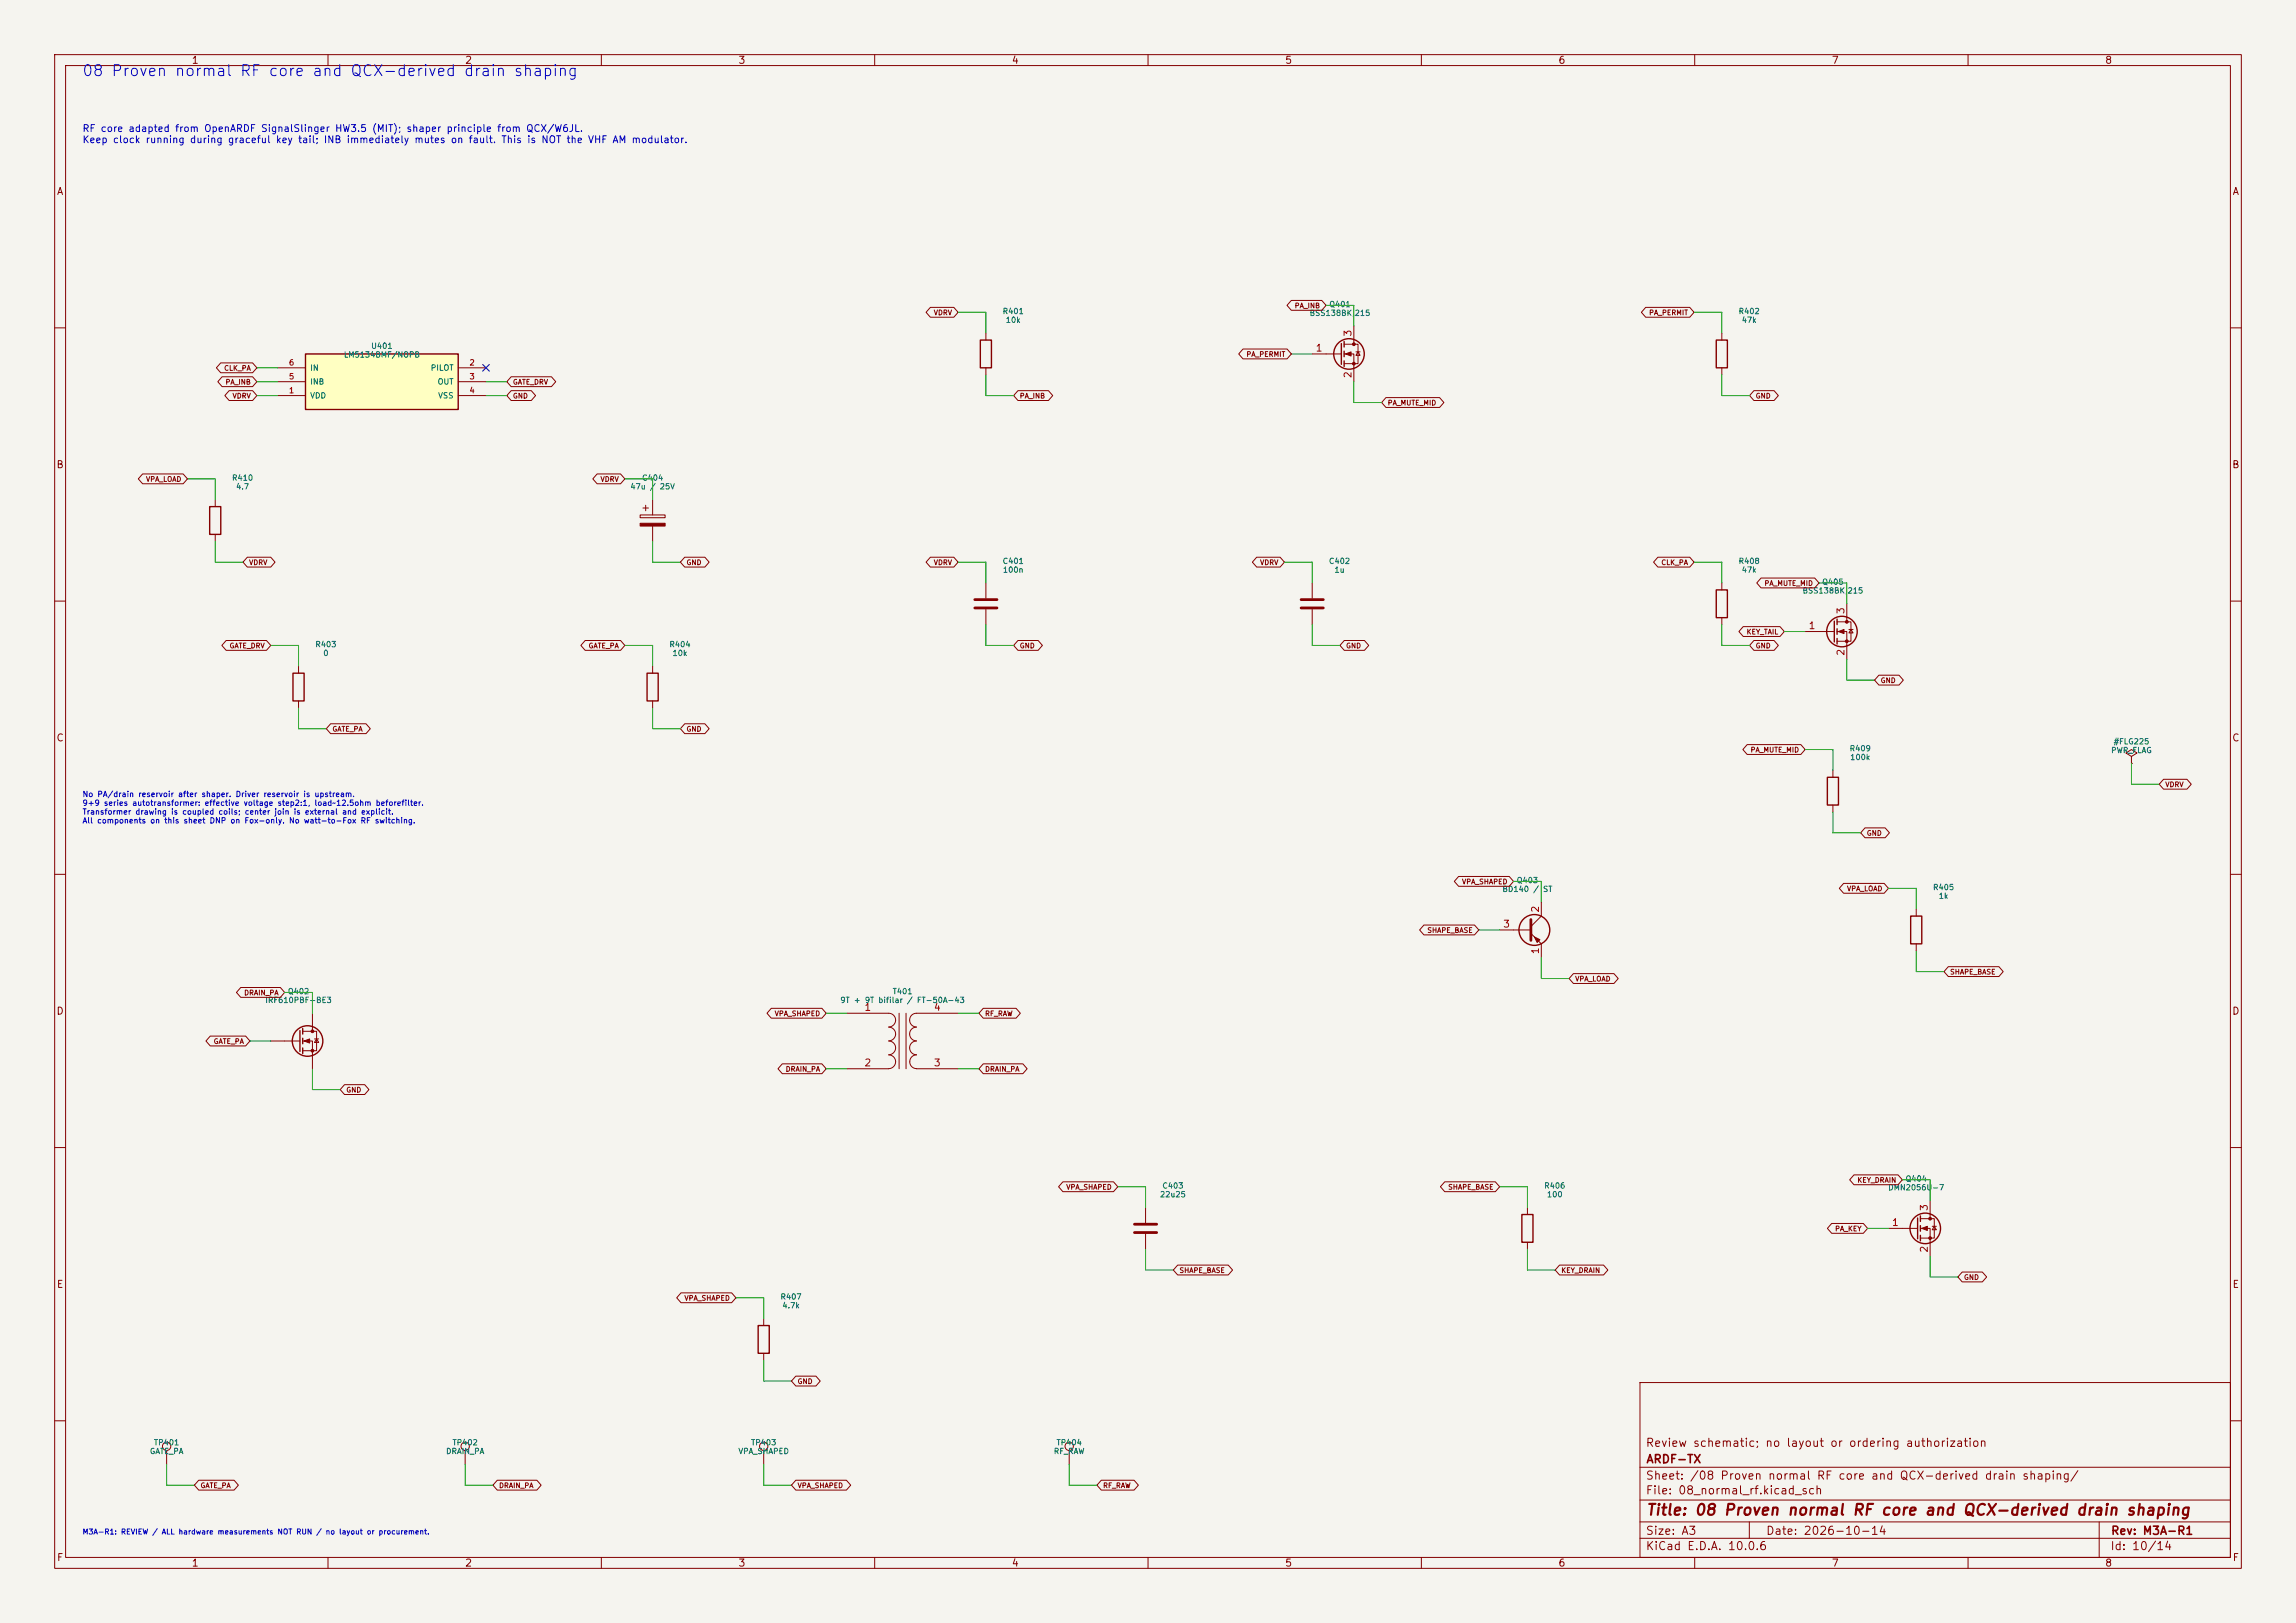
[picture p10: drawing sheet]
<svg xmlns="http://www.w3.org/2000/svg" width="420mm" height="297mm" viewBox="0 0 420 297" stroke-linecap="round" stroke-linejoin="round" font-family="sans-serif">
<defs><g id="words">
<text font-size="2" fill="#0000c2" x="14.9" y="14.4">08 Proven normal RF core and QCX-derived drain shaping</text>
<text font-size="2" fill="#840000" x="301" y="277.8">Title: 08 Proven normal RF core and QCX-derived drain shaping</text>
<g font-size="1.5" fill="#840000">
<text x="300.9" y="265.1">Review schematic; no layout or ordering authorization</text>
<text x="301" y="268.1">ARDF-TX</text>
<text x="300.9" y="273.8">File: 08_normal_rf.kicad_sch</text>
<text x="300.9" y="271.1">Sheet: /08 Proven normal RF core and QCX-derived drain shaping/</text>
<text x="300.9" y="281.2">Size: A3</text>
<text x="322.9" y="281.2">Date: 2026-10-14</text>
<text x="386" y="281.2">Rev: M3A-R1</text>
<text x="300.9" y="284">KiCad E.D.A. 10.0.6</text>
<text x="385.9" y="284">Id: 10/14</text>
</g>
<g font-size="1.3" fill="#840000">
<text x="35" y="12">1</text>
<text x="85" y="12">2</text>
<text x="135" y="12">3</text>
<text x="185" y="12">4</text>
<text x="235" y="12">5</text>
<text x="285" y="12">6</text>
<text x="335" y="12">7</text>
<text x="385" y="12">8</text>
<text x="10.3" y="36">A</text>
<text x="408.3" y="36">A</text>
<text x="10.2" y="86">B</text>
<text x="408.2" y="86">B</text>
<text x="10.2" y="136">C</text>
<text x="408.2" y="136">C</text>
<text x="10.2" y="186">D</text>
<text x="408.2" y="186">D</text>
<text x="10.3" y="236">E</text>
<text x="408.3" y="236">E</text>
<text x="10.3" y="286">F</text>
<text x="35" y="287">1</text>
<text x="85" y="287">2</text>
<text x="135" y="287">3</text>
<text x="185" y="287">4</text>
<text x="235" y="287">5</text>
<text x="285" y="287">6</text>
<text x="335" y="287">7</text>
<text x="385" y="287">8</text>
<text x="408.3" y="286">F</text>
</g>
<g font-size="1.3" fill="#0000c2">
<text x="15" y="24.5">RF core adapted from OpenARDF SignalSlinger HW3.5 (MIT); shaper principle from QCX/W6JL.</text>
<text x="15" y="26.5">Keep clock running during graceful key tail; INB immediately mutes on fault. This is NOT the VHF AM modulator.</text>
</g>
<g font-size="1.3" fill="#a90000">
<text x="240.6" y="64.6">1</text>
<text x="247.5" y="61.7" transform="rotate(-90 247.5 61.7)">3</text>
<text x="247.5" y="69.3" transform="rotate(-90 247.5 69.3)">2</text>
<text x="337.7" y="112.5" transform="rotate(-90 337.7 112.5)">3</text>
<text x="330.7" y="115.4">1</text>
<text x="337.7" y="120.1" transform="rotate(-90 337.7 120.1)">2</text>
<text x="281.8" y="167.1" transform="rotate(-90 281.8 167.1)">2</text>
<text x="274.9" y="170">3</text>
<text x="281.8" y="174.7" transform="rotate(-90 281.8 174.7)">1</text>
<text x="158" y="185.3">1</text>
<text x="170.7" y="185.3">4</text>
<text x="158" y="195.4">2</text>
<text x="170.7" y="195.4">3</text>
<text x="352.9" y="221.7" transform="rotate(-90 352.9 221.7)">3</text>
<text x="346" y="224.7">1</text>
<text x="352.9" y="229.3" transform="rotate(-90 352.9 229.3)">2</text>
</g>
<g font-size="1" fill="#006464">
<text x="183.3" y="57.7">R401</text>
<text x="183.9" y="59.3">10k</text>
<text x="239.5" y="58">BSS138BK,215</text>
<text x="243.1" y="56.4">Q401</text>
<text x="317.9" y="57.7">R402</text>
<text x="318.5" y="59.3">47k</text>
<text x="62.8" y="65.7">LM5134BMF/NOPB</text>
<text x="67.8" y="64.1">U401</text>
<text x="56.6" y="70.6">INB</text>
<text x="56.6" y="68.1">IN</text>
<text x="78.7" y="68.1">PILOT</text>
<text x="80" y="70.6">OUT</text>
<text x="56.6" y="73.2">VDD</text>
<text x="80.1" y="73.2">VSS</text>
<text x="42.3" y="88.2">R410</text>
<text x="43.1" y="89.8">4.7</text>
<text x="115.2" y="89.8">47u / 25V</text>
<text x="117.4" y="88.2">C404</text>
<text x="183.3" y="103.4">C401</text>
<text x="183.4" y="105">100n</text>
<text x="243" y="103.4">C402</text>
<text x="244" y="105">1u</text>
<text x="317.9" y="103.4">R408</text>
<text x="318.5" y="105">47k</text>
<text x="333.2" y="107.2">Q405</text>
<text x="329.6" y="108.8">BSS138BK,215</text>
<text x="57.6" y="118.7">R403</text>
<text x="122.4" y="118.7">R404</text>
<text x="59" y="120.3">0</text>
<text x="122.9" y="120.3">10k</text>
<text x="338.3" y="137.7">R409</text>
<text x="386.5" y="136.5">#FLG225</text>
<text x="338.3" y="139.3">100k</text>
<text x="386.1" y="138.1">PWR_FLAG</text>
<text x="277.3" y="161.9">Q403</text>
<text x="274.7" y="163.5">BD140 /</text>
<text x="282.2" y="163.5">ST</text>
<text x="353.5" y="163.1">R405</text>
<text x="354.5" y="164.7">1k</text>
<text x="48.4" y="183.8">IRF610PBF-BE3</text>
<text x="52.6" y="182.2">Q402</text>
<text x="153.6" y="183.8">9T + 9T bifilar / FT-50A-43</text>
<text x="163.2" y="182.2">T401</text>
<text x="212.1" y="219.3">22u25</text>
<text x="212.5" y="217.7">C403</text>
<text x="282.4" y="217.7">R406</text>
<text x="282.9" y="219.3">100</text>
<text x="345.3" y="218.1">DMN2056U-7</text>
<text x="348.5" y="216.5">Q404</text>
<text x="142.7" y="238.1">R407</text>
<text x="143" y="239.7">4.7k</text>
<text x="27.3" y="266.3">GATE_PA</text>
<text x="28.1" y="264.7">TP401</text>
<text x="81.5" y="266.3">DRAIN_PA</text>
<text x="82.7" y="264.7">TP402</text>
<text x="135" y="266.3">VPA_SHAPED</text>
<text x="137.3" y="264.7">TP403</text>
<text x="192.7" y="266.3">RF_RAW</text>
<text x="193.2" y="264.7">TP404</text>
</g>
<g font-size="1" fill="#a90000">
<text x="52.8" y="69.7">5</text>
<text x="52.8" y="67.1">6</text>
<text x="85.8" y="67.1">2</text>
<text x="85.8" y="69.7">3</text>
<text x="52.8" y="72.2">1</text>
<text x="85.8" y="72.2">4</text>
</g>
<g font-size="1" fill="#0000c2">
<text x="15" y="146.1">No PA/drain reservoir after shaper. Driver reservoir is upstream.</text>
<text x="15" y="147.7">9+9 series autotransformer: effective voltage step2:1, load~12.5ohm beforefilter.</text>
<text x="15" y="149.3">Transformer drawing is coupled coils; center join is external and explicit.</text>
<text x="15" y="150.9">All components on this sheet DNP on Fox-only. No watt-to-Fox RF switching.</text>
<text x="15" y="281">M3A-R1: REVIEW / ALL hardware measurements NOT RUN / no layout or procurement.</text>
</g>
<g font-size=".9" fill="#840000">
<text x="170.7" y="57.9">VDRV</text>
<text x="236.7" y="56.6">PA_INB</text>
<text x="301.6" y="57.9">PA_PERMIT</text>
<text x="227.9" y="65.5">PA_PERMIT</text>
<text x="40.9" y="68.1">CLK_PA</text>
<text x="41.2" y="70.6">PA_INB</text>
<text x="93.7" y="70.6">GATE_DRV</text>
<text x="42.4" y="73.1">VDRV</text>
<text x="93.7" y="73.1">GND</text>
<text x="186.4" y="73.1">PA_INB</text>
<text x="253.8" y="74.4">PA_MUTE_MID</text>
<text x="321.1" y="73.1">GND</text>
<text x="26.6" y="88.4">VPA_LOAD</text>
<text x="109.8" y="88.4">VDRV</text>
<text x="45.5" y="103.6">VDRV</text>
<text x="125.5" y="103.6">GND</text>
<text x="170.7" y="103.6">VDRV</text>
<text x="230.4" y="103.6">VDRV</text>
<text x="303.8" y="103.6">CLK_PA</text>
<text x="322.7" y="107.4">PA_MUTE_MID</text>
<text x="41.9" y="118.9">GATE_DRV</text>
<text x="107.6" y="118.9">GATE_PA</text>
<text x="186.4" y="118.9">GND</text>
<text x="246.1" y="118.9">GND</text>
<text x="319.4" y="116.3">KEY_TAIL</text>
<text x="321.1" y="118.9">GND</text>
<text x="343.9" y="125.2">GND</text>
<text x="60.7" y="134.1">GATE_PA</text>
<text x="125.5" y="134.1">GND</text>
<text x="320.1" y="137.9">PA_MUTE_MID</text>
<text x="396" y="144.3">VDRV</text>
<text x="341.4" y="153.1">GND</text>
<text x="267.3" y="162">VPA_SHAPED</text>
<text x="337.8" y="163.3">VPA_LOAD</text>
<text x="261" y="170.9">SHAPE_BASE</text>
<text x="288" y="179.8">VPA_LOAD</text>
<text x="356.6" y="178.5">SHAPE_BASE</text>
<text x="44.6" y="182.4">DRAIN_PA</text>
<text x="39" y="191.2">GATE_PA</text>
<text x="141.6" y="186.2">VPA_SHAPED</text>
<text x="180.1" y="186.2">RF_RAW</text>
<text x="143.6" y="196.3">DRAIN_PA</text>
<text x="180.1" y="196.3">DRAIN_PA</text>
<text x="63.3" y="200.1">GND</text>
<text x="195" y="217.9">VPA_SHAPED</text>
<text x="264.8" y="217.9">SHAPE_BASE</text>
<text x="339.7" y="216.6">KEY_DRAIN</text>
<text x="335.6" y="225.5">PA_KEY</text>
<text x="215.7" y="233.2">SHAPE_BASE</text>
<text x="285.5" y="233.2">KEY_DRAIN</text>
<text x="125.1" y="238.2">VPA_SHAPED</text>
<text x="359.2" y="234.4">GND</text>
<text x="145.8" y="253.5">GND</text>
<text x="36.6" y="272.5">GATE_PA</text>
<text x="91.2" y="272.5">DRAIN_PA</text>
<text x="145.8" y="272.5">VPA_SHAPED</text>
<text x="201.7" y="272.5">RF_RAW</text>
</g>
</g></defs>
<path d="M0 0h420v297h-420z" fill="#f5f4ef" stroke="#f5f4ef" stroke-width=".18"/>
<g fill="none" stroke="#840000" stroke-width=".18">
<path d="M10 10h400v277h-400zM12 12h396v273h-396zM60 10v2M110 10v2M160 10v2M210 10v2M260 10v2M310 10v2M360 10v2M247.6 59.7v3.3M10 60h2M180.3 61v1.2"/>
<path d="M180.3 67.3v1.3M240 64.8h5.4M245.9 63h2.5v3.5h-2.5M245.9 64.8h1.7v5.1M248 64.4h.8M248.4 64.4l.4 .6h-.8zM315 61v1.2M315 67.3v1.3M408 60h2M10 110h2M180.3 106.7v2.8M180.3 111.5v2.8"/>
<path d="M240 106.7v2.8M240 111.5v2.8M315 106.7v1.3M315 113v1.3M408 110h2M10 160h2M408 160h2M154.9 185.4h7.7a1.26 1.26 0 0 1 1.2 1.3 1.26 1.26 0 0 1-1.2 1.2 1.27 1.27 0 0 1 1.2 1.3 1.27 1.27 0 0 1-1.2 1.3M154.9 195.6h7.7M162.6 190.5a1.26 1.26 0 0 1 1.2 1.3 1.26 1.26 0 0 1-1.2 1.2 1.27 1.27 0 0 1 1.2 1.3 1.27 1.27 0 0 1-1.2 1.3M164.5 185.4v10.2M165.7 185.4v10.2"/>
<path d="M167.6 190.5a1.25 1.25 0 0 0-1.2 1.3 1.25 1.25 0 0 0 1.2 1.2 1.27 1.27 0 0 0-1.2 1.3 1.27 1.27 0 0 0 1.3 1.3M167.6 195.6h7.7M175.3 185.4h-7.7a1.25 1.25 0 0 0-1.2 1.3 1.25 1.25 0 0 0 1.2 1.2 1.27 1.27 0 0 0-1.2 1.3 1.27 1.27 0 0 0 1.2 1.3M10 210h2M353.1 219.7v3.3M408 210h2M209.5 221v2.8M209.5 225.8v2.8M345.4 224.8h5.4M351.3 223h2.5v3.6h-2.5M351.3 224.8h1.8v5.1M353.4 224.4h.8"/>
<path d="M353.8 224.4l.4 .6h-.8zM139.7 241.3v1.3M139.7 247.6v1.3M300 253h108v32h-108zM10 260h2M30.5 265.4v2.6M85.1 265.4v2.6M139.7 265.4v2.6M300 278.5h108M300 274.5h108M300 268.5h108M320 278.5v3"/>
<path d="M384 278.5v6.5M408 260h2M60 285v2M110 285v2M160 285v2M210 285v2M260 285v2M300 281.5h108M310 285v2M360 285v2"/>
<circle cx="30.5" cy="264.7" r=".76"/>
<circle cx="85.1" cy="264.7" r=".76"/>
<circle cx="139.7" cy="264.7" r=".76"/>
</g>
<g fill="none" stroke="#840000" stroke-width=".25">
<path d="M179.3 62.2h2.1v5.1h-2.1zM245.4 62.9v3.8M245.9 62.5v1M245.9 64.3v1M245.9 66v1.1M313.9 62.2h2.1v5.1h-2.1zM313.9 108h2.1v5h-2.1zM350.8 222.9v3.8M351.3 222.5v1M351.3 224.3v1M351.3 226.1v1M138.7 242.6h2v5h-2z"/>
<circle cx="246.8" cy="64.8" r="2.79"/>
<circle cx="352.2" cy="224.8" r="2.79"/>
</g>
<g fill="#840000" stroke="#840000" stroke-width=".18">
<path d="M246.1 64.8l1-.4v.8z"/>
<path d="M351.5 224.8l1.1-.4v.8z"/>
<circle cx="247.6" cy="63" r=".25"/>
<circle cx="247.6" cy="66.5" r=".25"/>
<circle cx="353.1" cy="223" r=".25"/>
<circle cx="353.1" cy="226.6" r=".25"/>
</g>
<path d="M178.3 109.7h4.1M178.3 111.3h4.1M238 109.7h4.1M238 111.3h4.1M207.5 224h4.1M207.5 225.6h4.1" fill="none" stroke="#840000" stroke-width=".51"/>
<path d="M55.9 64.8h27.9v10.1h-27.9z" fill="#ffffc2"/>
<g fill="none" stroke="#840000" stroke-width=".25">
<path d="M55.9 64.8h27.9v10.1h-27.9zM38.4 92.7h2v5.1h-2zM335.5 113.7v3.8M336 113.3v1M336 115.1v1M336 116.8v1.1M53.6 123.2h2v5.1h-2zM118.4 123.2h2v5.1h-2zM334.3 142.2h2v5.1h-2zM349.5 167.6h2v5.1h-2zM54.9 188.6v3.8M55.4 188.2v1"/>
<path d="M55.4 190v1M55.4 191.8v1M278.4 222.2h2v5.1h-2z"/>
<circle cx="336.9" cy="115.6" r="2.79"/>
<circle cx="280.7" cy="170.2" r="2.82"/>
<circle cx="56.3" cy="190.5" r="2.79"/>
</g>
<g fill="none" stroke="#840000" stroke-width=".18">
<path d="M170.2 56.2h4.3l.8 1-.8 .9h-4.3l-.8-.9zM236.2 55h5.6l.8 .9-.8 .9h-5.6l-.8-.9zM301 56.2h8.1l.8 1-.8 .9h-8.1l-.8-.9zM40.4 66.4h5.8l.8 .9-.8 .9h-5.8l-.8-.9zM40.6 68.9h5.6l.8 1-.8 .9h-5.6l-.8-.9zM41.9 71.5h4.3l.8 .9-.8 .9h-4.3l-.8-.9zM50.8 72.4h5.1M50.8 67.3h5.1M50.8 69.9h5.1M83.8 72.4h5.1M83.8 67.3h5.1M83.8 69.9h5.1"/>
<path d="M93.5 68.9h7.4l.8 1-.8 .9h-7.4l-.8-.9zM93.5 71.5h3.7l.8 .9-.8 .9h-3.7l-.8-.9zM186.2 71.5h5.6l.8 .9-.8 .9h-5.6l-.8-.9zM227.4 63.9h8l.8 .9-.8 .9h-8l-.8-.9zM253.5 72.8h9.8l.8 .9-.8 .9h-9.8l-.8-.9zM320.8 71.5h3.7l.8 .9-.8 .9h-3.7l-.8-.9zM26.1 86.7h7.4l.8 .9-.8 .9h-7.4l-.8-.9zM39.4 91.4v1.3M39.4 97.8v1.3M109.2 86.7h4.3l.8 .9-.8 .9h-4.3l-.8-.9zM117.1 94.2h4.6v.5h-4.6zM117.6 93h1"/>
<path d="M118.1 92.5v1M119.4 91.4v2.8M119.4 96.3v2.8M41.4 117.2h7.3l.8 .9-.8 .9h-7.3l-.8-.9zM45.2 102h4.3l.8 .9-.8 .9h-4.3l-.8-.9zM107 117.2h6.5l.8 .9-.8 .9h-6.5l-.7-.9zM125.2 102h3.7l.8 .9-.8 .9h-3.7l-.7-.9zM170.2 102h4.3l.8 .9-.8 .9h-4.3l-.8-.9zM186.2 117.2h3.7l.8 .9-.8 .9h-3.7l-.8-.9zM229.9 102h4.3l.7 .9-.7 .9h-4.3l-.8-.9zM245.9 117.2h3.7l.8 .9-.8 .9h-3.7l-.8-.9zM303.3 102h5.8l.8 .9-.8 .9h-5.8l-.8-.9z"/>
<path d="M318.9 114.7h6.7l.8 .9-.8 .9h-6.7l-.8-.9zM320.8 117.2h3.7l.8 .9-.8 .9h-3.7l-.8-.9zM322.1 105.8h9.9l.7 .9-.7 .9h-9.9l-.8-.9zM330.2 115.6h5.3M336 113.8h2.6v3.5h-2.6M336 115.6h1.8v5.1M337.8 110.5v3.3M338.2 115.2h.8M338.6 115.2l.4 .6h-.8zM54.6 121.9v1.3M54.6 128.3v1.2M60.5 132.4h6.5l.7 1-.7 .9h-6.5l-.8-.9z"/>
<path d="M119.4 121.9v1.3M119.4 128.3v1.2M125.2 132.4h3.7l.8 1-.8 .9h-3.7l-.7-.9zM319.6 136.3h9.8l.8 .9-.8 .9h-9.8l-.8-.9zM343.7 123.6h3.7l.8 .9-.8 .9h-3.7l-.8-.9zM389.9 138.4l1-.6-1-.6-1 .6 1 .6v1.3M389.9 139.7h.1M335.3 141v1.2M335.3 147.3v1.3M341.1 151.5h3.7l.8 .9-.8 .9h-3.7l-.7-.9zM395.8 142.6h4.2l.8 .9-.8 .9h-4.2l-.8-.9zM260.5 169.3h9.2l.8 .9-.8 .9h-9.2l-.8-.9z"/>
<path d="M266.8 160.4h9.3l.8 .9-.8 .9h-9.3l-.8-.9zM274.3 170.2h5.7M280 170.8l1.9 1.9v2.6M281.9 165.1v2.5l-1.9 1.9M287.8 178.2h7.4l.8 .9-.8 .9h-7.4l-.8-.9zM337.2 161.7h7.5l.7 .9-.7 .9h-7.5l-.8-.9zM350.5 166.4v1.2M350.5 172.7v1.3M356.4 176.9h9.2l.8 .9-.8 .9h-9.2l-.8-.9zM38.5 189.6h6.4l.8 .9-.8 .9h-6.4l-.8-.9zM44 180.7h7.3l.8 .9-.8 .9h-7.3l-.8-.9zM49.5 190.5h5.4"/>
<path d="M55.4 188.7h2.5v3.6h-2.5M55.4 190.5h1.7v5.1M57.1 185.4v3.3M57.5 190.1h.8M57.9 190.1l.4 .7h-.8zM63 198.5h3.7l.8 .9-.8 .9h-3.7l-.8-.9zM141.1 184.5h9.2l.8 .9-.8 .9h-9.2l-.8-.9zM143.1 194.7h7.2l.8 .9-.8 .9h-7.2l-.8-.9zM179.9 184.5h6l.7 .9-.7 .9h-6l-.8-.9zM179.9 194.7h7.2l.8 .9-.8 .9h-7.2l-.8-.9zM194.4 216.3h9.3l.8 .9-.8 .9h-9.3l-.8-.9zM264.3 216.3h9.2l.8 .9-.8 .9h-9.2l-.8-.9z"/>
<path d="M339.1 215h8.1l.8 .9-.8 .9h-8.1l-.8-.9zM124.6 236.6h9.2l.8 .9-.8 .9h-9.2l-.8-.9zM215.4 231.5h9.3l.8 .9-.8 .9h-9.3l-.8-.9zM279.4 221v1.2M279.4 227.3v1.3M285.3 231.5h8l.8 .9-.8 .9h-8l-.8-.9zM335.1 223.9h5.7l.8 .9-.8 .9h-5.7l-.8-.9zM358.9 232.8h3.7l.8 .9-.8 .9h-3.7l-.8-.9zM145.6 251.8h3.7l.7 .9-.7 .9h-3.7l-.8-.9zM36.3 270.9h6.5l.8 .9-.8 .9h-6.5l-.7-.9zM91 270.9h7.2l.8 .9-.8 .9h-7.2l-.8-.9zM145.6 270.9h9.2l.8 .9-.8 .9h-9.2l-.8-.9z"/>
<path d="M195.6 265.4v2.6M201.4 270.9h6l.8 .9-.8 .9h-6l-.7-.9z"/>
<circle cx="195.6" cy="264.7" r=".76"/>
</g>
<path d="M280 168.3v3.8" fill="none" stroke="#840000" stroke-width=".51"/>
<g fill="#840000" stroke="#840000" stroke-width=".18">
<path d="M280.7 171.5l1 .5-.5 .5z"/>
<path d="M336.3 115.6l1-.4v.8z"/>
<path d="M117.1 95.8h4.6v.5h-4.6z"/>
<path d="M55.6 190.5l1-.4v.8z"/>
<circle cx="337.8" cy="113.8" r=".25"/>
<circle cx="337.8" cy="117.3" r=".25"/>
<circle cx="57.1" cy="188.7" r=".25"/>
<circle cx="57.1" cy="192.3" r=".25"/>
</g>
<g fill="none" stroke="#009600" stroke-width=".18">
<path d="M175.3 57.2h5v3.8M242.6 55.9h5v3.8M309.9 57.2h5.1v3.8M47 69.9h3.8M47 72.4h3.8M47 67.3h3.8M88.9 69.9h3.8M88.9 72.4h3.8M180.3 68.6v3.8h5.1M236.2 64.8h3.8M247.6 69.9v3.8h5.1M315 68.6v3.8h5"/>
<path d="M34.3 87.6h5.1v3.8M39.4 99.1v3.8h5M114.3 87.6h5.1v3.8M119.4 99.1v3.8h5.1M49.5 118.1h5.1v3.8M114.3 118.1h5.1v3.8M175.3 102.9h5v3.8M180.3 114.3v3.8h5.1M234.9 102.9h5.1v3.8M240 114.3v3.8h5.1M309.9 102.9h5.1v3.8M315 114.3v3.8h5"/>
<path d="M326.4 115.6h3.8M332.7 106.7h5.1v3.8M54.6 129.5v3.9h5.1M119.4 129.5v3.9h5.1M330.2 137.2h5.1v3.8M337.8 120.7v3.8h5.1M389.9 139.7v3.8h5.1M335.3 148.6v3.8h5.1M270.5 170.2h3.8M276.9 161.3h5v3.8M281.9 175.3v3.8h5.1M345.4 162.6h5.1v3.8"/>
<path d="M350.5 174v3.8h5.1M45.7 190.5h3.8M52.1 181.6h5v3.8M57.1 195.6v3.8h5.1M151.1 195.6h3.8M151.1 185.4h3.8M175.3 195.6h3.8M175.3 185.4h3.8M204.5 217.2h5v3.8M274.3 217.2h5.1v3.8M348 215.9h5.1v3.8M134.6 237.5h5.1v3.8"/>
<path d="M209.5 228.6v3.8h5.1M279.4 228.6v3.8h5.1M341.6 224.8h3.8M353.1 229.9v3.8h5M139.7 248.9v3.8h5.1M30.5 268v3.8h5.1M85.1 268v3.8h5.1M139.7 268v3.8h5.1M195.6 268v3.8h5.1"/>
</g>
<path d="M88.3 66.7l1.2 1.2M89.5 66.7l-1.2 1.2" fill="none" stroke="#000084" stroke-width=".18"/>
<use href="#words"/>
</svg>
